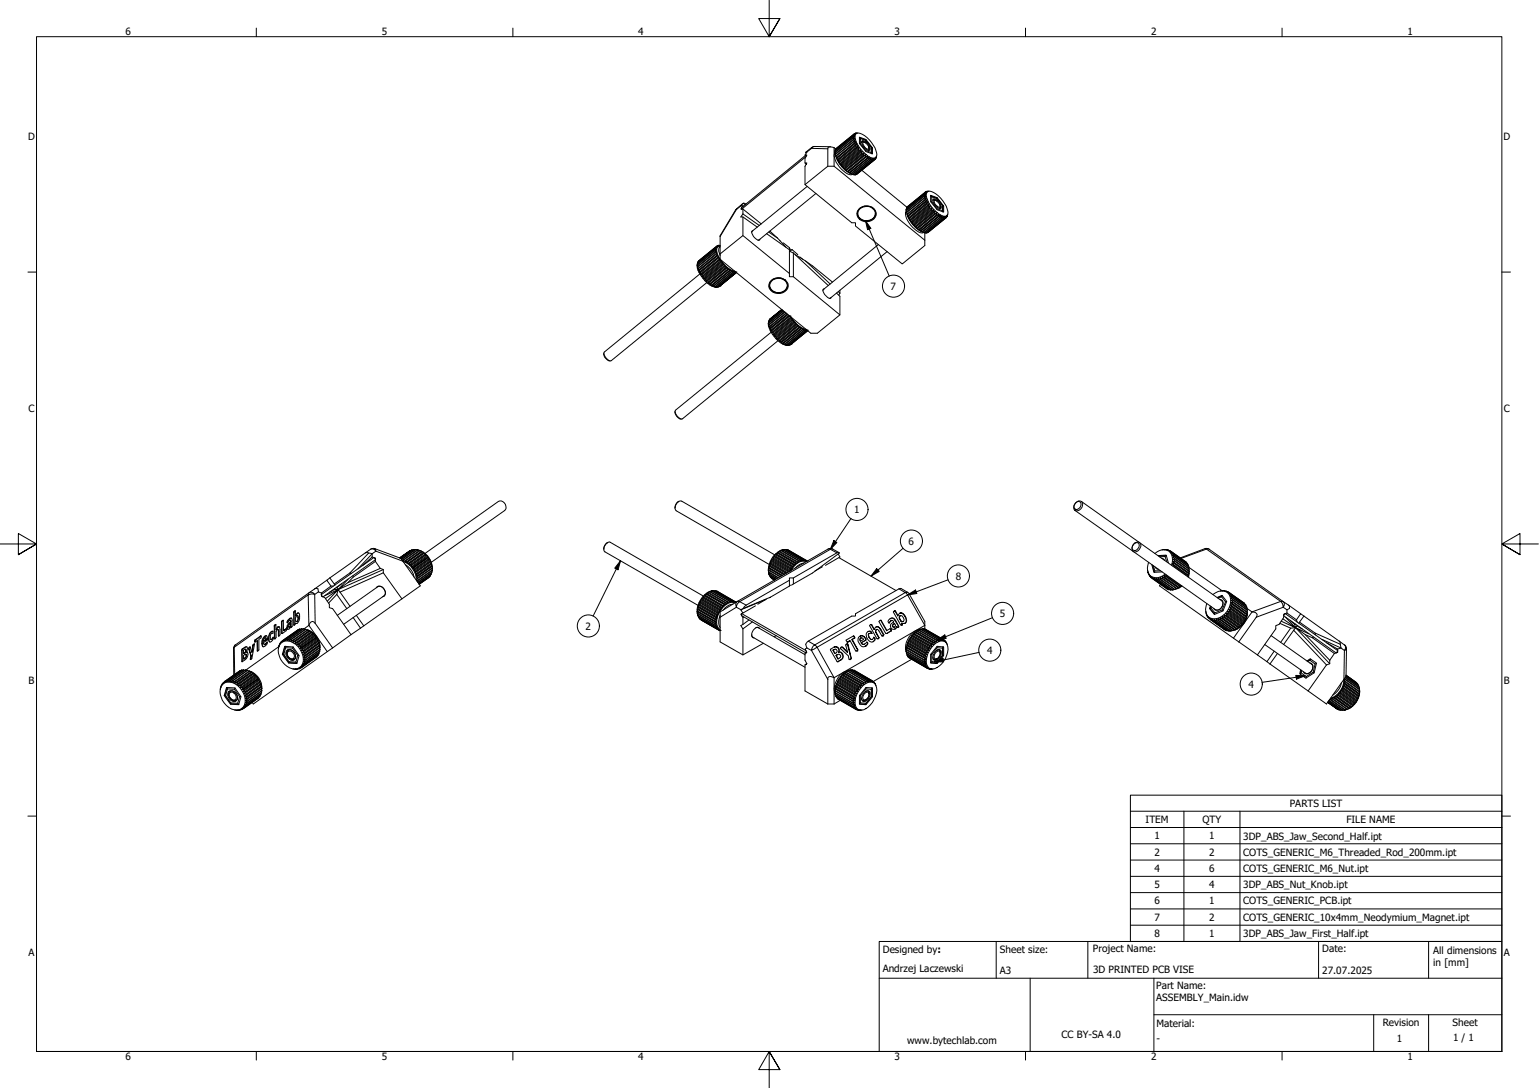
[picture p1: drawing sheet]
<svg xmlns="http://www.w3.org/2000/svg" width="420mm" height="297mm" viewBox="0 0 420 297" stroke-linecap="round" stroke-linejoin="round" font-family="sans-serif">
<defs><g id="words">
<g font-size="2.7">
<text x="34.2" y="9.6">6</text>
<text x="104.3" y="9.6">5</text>
<text x="174.2" y="9.6">4</text>
<text x="244.2" y="9.6">3</text>
<text x="314.3" y="9.6">2</text>
<text x="384.2" y="9.6">1</text>
<text x="7.7" y="38.1">D</text>
<text x="410.5" y="38.1">D</text>
<text x="243.1" y="79.1">7</text>
<text x="7.7" y="112.4">C</text>
<text x="410.6" y="112.4">C</text>
<text x="233.2" y="140.1">1</text>
<text x="248" y="148.8">6</text>
<text x="260.9" y="158.3">8</text>
<text x="159.8" y="171.9">2</text>
<text x="273" y="168.5">5</text>
<text x="269.5" y="178.5">4</text>
<text x="7.8" y="186.7">B</text>
<text x="340.9" y="187.8">4</text>
<text x="410.6" y="186.7">B</text>
<text x="352.1" y="220.3">PARTS LIST</text>
<text x="312.7" y="224.7">ITEM</text>
<text x="328.3" y="224.8">QTY</text>
<text x="367.6" y="224.7">FILE NAME</text>
<text x="315.2" y="229.2">1</text>
<text x="315.2" y="233.6">2</text>
<text x="330.1" y="229.2">1</text>
<text x="330.1" y="233.6">2</text>
<text x="339.4" y="229.2">3DP_ABS_Jaw_Second_Half.ipt</text>
<text x="339.4" y="233.7">COTS_GENERIC_M6_Threaded_Rod_200mm.ipt</text>
<text x="315.2" y="238">4</text>
<text x="330.1" y="238">6</text>
<text x="339.4" y="238">COTS_GENERIC_M6_Nut.ipt</text>
<text x="315.2" y="242.5">5</text>
<text x="330.1" y="242.5">4</text>
<text x="339.4" y="242.6">3DP_ABS_Nut_Knob.ipt</text>
<text x="315.2" y="246.9">6</text>
<text x="315.2" y="251.4">7</text>
<text x="330.1" y="246.9">1</text>
<text x="330.1" y="251.4">2</text>
<text x="339.4" y="246.9">COTS_GENERIC_PCB.ipt</text>
<text x="339.4" y="251.4">COTS_GENERIC_10x4mm_Neodymium_Magnet.ipt</text>
<text x="315.2" y="255.8">8</text>
<text x="330.1" y="255.8">1</text>
<text x="339.4" y="255.9">3DP_ABS_Jaw_First_Half.ipt</text>
<text x="7.7" y="260.9">A</text>
<text x="241" y="260.1">Designed by:</text>
<text x="273" y="260.1">Sheet size:</text>
<text x="298.4" y="260">Project Name:</text>
<text x="361" y="260">Date:</text>
<text x="391.3" y="260.5">All dimensions</text>
<text x="391.3" y="263.8">in [mm]</text>
<text x="410.6" y="260.9">A</text>
<text x="241" y="265.5">Andrzej Laczewski</text>
<text x="273" y="266">A3</text>
<text x="298.4" y="265.7">3D PRINTED PCB VISE</text>
<text x="361" y="266">27.07.2025</text>
<text x="315.7" y="270.1">Part Name:</text>
<text x="315.7" y="273.4">ASSEMBLY_Main.idw</text>
<text x="315.7" y="280.3">Material:</text>
<text x="377.5" y="280">Revision</text>
<text x="396.6" y="280.1">Sheet</text>
<text x="247.6" y="285.1">www.bytechlab.com</text>
<text x="289.8" y="283.5">CC BY-SA 4.0</text>
<text x="315.7" y="284.6">-</text>
<text x="381.4" y="284.6">1</text>
<text x="396.7" y="284.3">1 / 1</text>
<text x="34.2" y="289.4">6</text>
<text x="104.3" y="289.4">5</text>
<text x="174.2" y="289.4">4</text>
<text x="244.2" y="289.4">3</text>
<text x="314.3" y="289.4">2</text>
<text x="384.2" y="289.4">1</text>
</g>
</g></defs>
<!-- layer: Visible (ISO) -->
<g fill="none" stroke="#000" stroke-width=".27">
<path d="M232.9 37.3h.5l-.5 .3 .5 .2-.5 .3 .6 .1-.4 .5h.6l-.4 .4 .1 .2 .5-.1-.3 .5 .1 .2 .6-.1-.3 .6 .6-.1-.3 .5 .1 .2 .6-.1-.2 .5h.6l-.2 .5 .1 .1 .6-.2-.2 .5 .1 .2 .5-.3v.7l.5-.3-.1 .6 .6-.4-.1 .6 .5-.3v.5l.4-.4v.5l.3-.5v.5l.4-.5v.4l.2-.5v.3l.3-.8M232.9 37.7l-5 4.1 .2 .2M232.9 37.3l-5 4 .1 .2M232.9 37.6l-5 4.2M232.9 37.2l-5 4.1M232.9 38.1l-4.9 4v.1M232.9 36.9l-4.9 4.1M233 38.2l-5 4 .2 .3M233 36.9l-5 4.1M233 38.6l-4.8 4.1M233 36.7l-4.8 4-.5-.4M233.1 38.7l-4.9 4 .2 .3"/>
<path d="M233.3 36.5l-5.1 4.1v.2M233.3 39.1l-5 4.1M233.4 39.3l-5 4 .3 .2M233.6 39.7l-5 4M233.6 36.4h-.1M233.6 36.6a1.38 1.38 0 0 1 1.9 .1 8.2 8.2 0 0 1 3.9 5.6 .92 .92 0 0 1-1.2 .9 7.5 7.5 0 0 1-4.7-6.3zM233.7 39.9l-5 4 .3 .2M233.7 38.7l-5.4 4.5M233.9 39.2l-5.3 4.5M234.2 36.3l-1.1 .3 .4 .1-.5 .2 .4 .1-.5 .3M234.3 39.8l-5.3 4.3v.2M234.6 37.6l.3 .2"/>
<path d="M234.7 37.6l1.7 .7M234.7 39.2h.2M235.2 38.9l.3-.3 .8 .4M235.3 38.7l.6 .1M235.4 38.4a2.57 2.57 0 0 1 2.1 2.6 2.21 2.21 0 0 1-2.2-1.8l-.1-.4zM235.6 38.8a1.75 1.75 0 0 1 1.6 1.8 1.64 1.64 0 0 1-1.6-1.8zM236.2 38.2l.2-.1 1.8 2.3-.2 .1M236.3 38.3l1.7 2M236.4 38.1l-1.8-.6v1.7l1.8 2.2 1.8 .6v-1.6M237.1 39.9l.3 .7-.2 .4-.2 .1M200.9 57.3l-4.3 7.1v6.4l24.8 20.2h1.7l6.2-5-12.7-10.4M201.2 57l-.3 .3"/>
<path d="M202.4 56.7l17.7-14.4v.4l-17.7 14.4zM202.8 55.6l-1.6 1.3M202.8 58.4l-.6 .8h.6l4 2.8M202.8 56.2l-.6 .9h.6M202.8 57.1v1.3M202.8 59.2v5.1M202.8 58.4l4.5 3.2M202.8 57.1l5 4M202.9 55.5l-.7 .7 .7 .1M202.9 55.5l.7 .2M202.9 55.5l.6 .4M219.9 42.5l-.1-.2h.5l-.5 .9v1.3"/>
<path d="M220.1 41.8l-.1-.2 .3-.1-.5 .8M220.2 44.8l-.4-.3h.5l-.5 .9v5M220.3 50.9l-15 12.3-.1 .2M222.8 52.8l-15.9 12.8M226 45.4l-6.2 5 12.7 10.4h1.1v.9l12.7 10.4 6.2-5.1v-3.5M226 45.4h1.7M226.8 40.1l-4.6-.1-2.2 1.6M227.7 40.3l-1.2-.2-.5 .3v5M227.7 40.3v5.1M227.7 45.4l24.8 20.2M227.9 41.3h.1M228 41.8a3.1 3.1 0 0 0 .7 3.1l1 1.3 1.2 1a2.2 2.2 0 0 0 1.9 .5l4.9-4.1"/>
<path d="M228 41v.1M228.3 43.2l.1 .1M228.6 43.7l.1 .2M229 44.3l.1 .1M229.4 44.9l.1 .1M229.8 45.4l.1 .2M230.3 45.9l.1 .2M230.8 46.4l.1 .1M231.3 46.8l.1 .1M231.8 47.2h.1M233.9 40.2l-4.9 4.1M234 40.4l-4.9 4 .3 .2"/>
<path d="M234.1 58.3a2.56 2.56 0 0 0 2.5 2 2.56 2.56 0 0 0 2.5-2M234.3 40.8l-4.9 4.1M234.4 41l-4.9 4 .2 .1M234.5 57.1a2.69 2.69 0 0 1 4.6 1 2.54 2.54 0 0 1-2.5 2.2 2.54 2.54 0 0 1-2.5-2.1zM234.6 40.3l-5.2 4.3v.3M234.8 41.4l-5 4M234.8 56.8a2.7 2.7 0 0 1 4.4 1.9 2.83 2.83 0 0 1-2.6 1.8 2.83 2.83 0 0 1-2.6-1.6 1.94 1.94 0 0 1 .8-2.1zM234.9 41.5l-5 4.1h.3M235 40.9l-5.3 4.2 .1 .3M235.2 41.9l-4.9 4M235.3 46.5l12.3 10.1M235.3 42l-4.9 4.1h.2"/>
<path d="M235.4 41.4l-5.2 4.2 .1 .3M235.7 42.3l-4.9 4.1M235.8 42.5l-4.9 4h.2M235.9 41.8l-5.3 4.3 .2 .3M236.2 42.8l-4.9 4M236.3 42.9l-4.9 4h.2M236.3 42.2l-5.2 4.3 .2 .3M236.4 41.1l-.1 .2M236.7 43.2l-4.9 4M236.8 42.6l-5.2 4.3 .2 .3M236.9 43.2l-5 4h.1M237.2 43.4l-5 4"/>
<path d="M237.2 40.4v.6M237.3 42.8l-5.3 4.4 .2 .2M237.3 43.5l-4.9 4-.2-.1M237.6 43.6l-4.9 4-.2-.2M237.9 40.2l.1 1.8-.1-.4M238.1 43.7l-5 4-.2-.2M238.1 43.7l-5 4M238.4 43.7l-5 4M238.5 43.7l-5 4M238.7 43.6l-5 4M238.8 43.6l-5.1 4.1M239 43.5l-5 4"/>
<path d="M239.1 43.2v.1M247.4 57.7a3.1 3.1 0 0 0 .8 3.1l1 1.3 1.1 .9a1.76 1.76 0 0 0 1.8 .5M247.5 56.9v.1M247.6 56.6v.1M247.8 59v.2M248.1 59.6l.1 .1M252.3 53.2h.5l-.5 .3 .6 .1-.6 .4 .6 .1-.4 .5h.6l-.4 .4 .1 .2 .6-.1-.4 .4 .1 .2h.6l-.3 .4 .1 .2 .5-.1-.3 .5 .2 .2 .5-.1-.2 .5 .1 .1 .6-.1-.3 .5 .2 .1 .5-.2-.2 .5 .2 .2 .5-.3v.7l.5-.3-.1 .5 .5-.3-.1 .6 .6-.3-.2 .5 .6-.4v.5l.3-.5v.5l.3-.5 .1 .4 .5-1M252.3 53.6l-4.9 4 .1 .3M252.3 53.2l-5 4 .2 .2M252.3 53.1l-5 4.1M252.3 53.5l-5 4 .1 .1M252.3 54l-4.8 4.1"/>
<path d="M252.3 52.8l-4.8 4.1M252.4 54.1l-4.9 4 .2 .3M252.4 52.8l-4.9 4.1M252.5 54.6l-4.9 4.1 .2 .2M252.5 54.5l-4.9 4v.2M252.5 52.6l-4.9 4M252.5 52.5l-4.9 4.1M252.7 55l-4.9 4M252.7 52.4l-.1 .1M252.8 55.2l-5 4 .3 .2M253 55.5l-4.9 4.1M253 52.2v.1"/>
<path d="M253.1 52.5a1.28 1.28 0 0 1 1.8 .1 8.2 8.2 0 0 1 3.9 5.6 1.01 1.01 0 0 1-.6 .9 1.01 1.01 0 0 1-1.1-.2 7.6 7.6 0 0 1-4.2-6.1zM253.1 55.7l-4.9 4 .2 .2M253.1 54.6l-5.3 4.4M253.4 55.1l-5.3 4.3v.2M253.4 56.1l-5 4.1M253.5 56.3l-5 4 .3 .2M253.6 52.2l-1.1 .3 .4 .1-.6 .2 .6 .1-.6 .3M253.7 55.7l-5.3 4.2v.3M253.7 56.7l-4.9 4.1M253.9 56.9l-5 4 .3 .1M254 56.2l-5.2 4.3v.3M254.1 53.5l.3 .2"/>
<path d="M254.1 53.5l1.7 .7M254.1 55.1h.3M254.2 57.3l-5 4M254.3 57.4l-4.9 4.1h.2M254.4 56.8l-5.2 4.2v.3M254.6 57.8l-4.9 4M254.7 54.8l.3-.3 .8 .4M254.7 54.5l.2-.2a2.6 2.6 0 0 1 2 2.6 2.23 2.23 0 0 1-2.1-1.7zM254.8 54.6l.5 .1M254.8 57.9l-4.9 4.1h.2M254.9 57.3l-5.3 4.2 .1 .3M255.1 54.7a1.76 1.76 0 0 1 1.5 1.9 1.76 1.76 0 0 1-1.5-1.9z"/>
<path d="M255.1 58.2l-4.9 4.1M255.3 58.4l-4.8 4M255.3 57.7l-5.2 4.3 .1 .3M255.7 58.7l-5 4M255.7 54.1l.1-.1 1.8 2.2-.2 .2M255.8 58.8l-4.8 4M255.8 58.1l-5.3 4.3 .2 .3M255.8 54l-1.7-.7v1.7l1.7 2.3 1.8 .6v-1.7M255.8 57v.2M255.8 54.2l1.6 2M256.2 59l-5 4M256.3 59.1l-5 4 .2-.1"/>
<path d="M256.3 58.5l-5.3 4.3 .2 .2M256.5 55.8l.3 1-.3 .1M256.6 59.3l-4.9 4M256.7 56.3l-.1 .6M256.7 58.7l-5.2 4.3 .2 .3M256.7 59.4l-5 3.9M257 59.5l-4.8 4-.2-.2M257.2 59.5l-5 4M257.3 56.1l.1 1.7-.1-.3M257.5 59.5l-5 4.1-.1-.2M257.6 59.6l-5.1 4M257.9 59.6l-5.1 3.9"/>
<path d="M257.9 59.5l-5 4.1M258.1 59.5l-4.9 4M258.3 59.5l-5.1 4M258.4 59.4l-5 4M258.6 59.1l-.1 .1M190.5 71.7a3.7 3.7 0 0 0 .9 3.6l1.1 1.5a3.9 3.9 0 0 0 3.5 1.5l4.9-4M190.7 71.3l4.9-4 .1 .2h-.2l-4.9 4-.3 1 .1-.3v.7l.1-.2 .1 1.1 .3-.1v.7l.2-.1 .1 .6h.3l.1 .6 .3-.1 .1 .2v.4h.3l.1 .5 .6 .1-.2 .3 .6 .2-.1 .3h.5v.3l.6 .1-.2 .2 1.1 .3h-.2h1l4.9-4M191.1 74.8l-26.1 21.3a2.17 2.17 0 0 0 1.3 2.4h.6l26.1-21.4M195.4 67.9l.2 .3h-.2M195.4 68.3l.1 .3M195.4 67.8v.1M195.4 68.2v.1"/>
<path d="M195.4 67.8l-5 4M195.4 68.2l-5 4M195.4 67.9l-5 4M195.4 68.3l-5 4.1M195.5 67.5l.1 .3h-.2M195.5 67.5l-5 4.1M195.5 68.6l-5 4.1M195.5 68.6v.2M195.5 68.8l.1 .3M195.5 68.8l-4.9 4M195.5 67.5h.1M195.6 67.3l.3 .1-.1-.3-5.2 4.3"/>
<path d="M195.6 69.1l-4.9 4.1M195.6 69.1v.2M195.6 69.3l.2 .4M195.6 69.3l-4.9 4M195.8 67.1l.4 .1-.1-.2-.1 .1M195.8 69.7l-4.9 4M195.8 69.7l.1 .1M195.9 69.8l.2 .5M195.9 69.6l-5.3 4.2M195.9 69.8l-5 4.1M196.1 67l.4 .2-.2-.2M196.1 70.3l-5 4"/>
<path d="M196.1 70.3l.1 .1M196.2 70.1l-5.3 4.3M196.2 70.4l.3 .5M196.2 70.4l-4.9 4.1M196.5 67h.1M196.5 70.9l-5 4M196.5 70.7l-5.3 4.2M196.5 70.9v.1M196.5 78.1h.1M196.5 78.1l4.5-3.7-4.8 3.9M196.5 71l.3 .4M196.5 71l-4.9 4"/>
<path d="M196.6 69.3l6.2-5 12.7 10.4M196.6 67.4l-.1 .1M196.8 71.2l-5.2 4.3M196.8 71.4l-4.9 4M196.8 71.4l.2 .2M197 71.6l.3 .3M197 71.6l-5 4M197.2 71.7l-5.2 4.3M197.3 71.9l-5 4.1M197.3 71.9l.1 .2M197.4 72.1l.3 .4M197.4 72.1l-4.9 4"/>
<path d="M197.6 72.2l-5.2 4.3M197.7 72.5l-4.9 4M197.7 72.5l.2 .1M197.9 72.6l.3 .3M197.9 72.6l-4.9 4M198.1 72.7l-5.3 4.2M198.2 72.9l-4.9 4.1M198.2 72.9l.2 .2M198.4 73.1l.4 .3M198.4 73.1l-5 4M198.6 73.1l-5.3 4.3M198.8 73.4l-5 4"/>
<path d="M198.8 73.4l.1 .1M198.9 73.5l.4 .2M198.9 73.5l-5 4M199 73.5l-5.2 4.2M199.3 73.7l-5 4.1M199.3 73.7l.1 .1M199.4 73.8l.1-.1 .2 .3M199.4 73.8l-5 4M199.5 73.7l-5.3 4.3M199.7 74l-4.9 4M199.7 74l.1 .1M199.8 74.1l.1-.2 .3 .3"/>
<path d="M199.8 74.1l-4.9 4M200.2 74.2l-5 4M200.2 74.2h.1M200.3 74.2v-.2l.3 .3M200.3 74.2l-5 4.1M200.6 74.3l-5 4M200.6 74.3h.1M200.7 74.3v-.2l.2 .2M200.7 74.3l-4.9 4M200.9 74.3h.1M201 74.4l-4.7 3.9M205.5 63h-.1a2.19 2.19 0 0 0 2 2.5l.1-.2"/>
<path d="M209.3 63.8l6.2 4.4M209.9 63.4l2.4 1.6M210.1 77.9a2.53 2.53 0 0 0 2.4 2 2.53 2.53 0 0 0 2.5-2M210.2 63.1l2.1 1.9M210.6 76.6a2.75 2.75 0 0 1 4.6 1.5 2.78 2.78 0 0 1-2.6 2.1 2.78 2.78 0 0 1-2.7-2l.2-1.1zM210.6 76.6a2.72 2.72 0 0 1 4.3 .9 2.43 2.43 0 0 1-1.2 2.3 2.43 2.43 0 0 1-2.7-.2 1.87 1.87 0 0 1-.4-3zM212.3 65l2.3 2.5M212.9 65.6l.1 .2M213.8 66.3l1.7 1.3v.6M215.5 68.2v7.4h1.1v-6.5M215.5 67.9h.1M215.5 67.9l.3 .2"/>
<path d="M216.1 68.1l.2 .1M216.3 68.2l-.8 .4 1.1 .5M216.3 68.2l1.5 1.3M216.6 69.1l9.5 8.9M217.1 69.5l4.8 3.1 5.4 4.4M218.4 70.2l.7 .6M219.9 71.2l6.7 6.3M225 78.9h-.2a2.19 2.19 0 0 0 2 2.5l.1-.2M228.3 80l1 .9v5.1M228.9 79.6l.4 .5M229.3 79.2v.9M239.8 66.8l-15.1 12.5"/>
<path d="M242.2 68.7l-15.8 12.8M248.4 60.2l.1 .1M248.8 60.8l.1 .1M249.2 61.3l.2 .2M249.7 61.8l.2 .2M250.2 62.3l.2 .1M250.7 62.7l.2 .1M251.2 63l.1 .1M164.8 96.4a2.08 2.08 0 0 0 1.8 2.1M209.9 88.1v1.1h.3l-.1 .5 .2-.1v.7l.3-.1v.6l.3-.1 .1 .7 .3-.1 .2 .2-.1 .4h.4v.5l.6 .1-.1 .3 .6 .2-.1 .3h.4l.2 .1-.2 .2 .7 .1-.2 .2 1.1 .3h-.3h1l4.9-4M209.9 87.6a3.7 3.7 0 0 0 .9 3.6 5.2 5.2 0 0 0 4.7 3l4.9-4M210 87.5l3.5-2.9-3.5 2.8-.3 1 .2-.3"/>
<path d="M210.1 87.2l3.3-2.7-3.3 2.8M210.5 90.7l-26.1 21.3a2.09 2.09 0 0 0 1.9 2.3l26.1-21.3M213.6 84.7l-3.7 3M213.7 84.7l-3.8 3.1M213.9 84.9l-4 3.2M213.9 84.9l-4 3.4M214.2 85.1l-4.2 3.5M214.3 85.2l-4.3 3.5M214.6 85.5l-4.5 3.6M214.7 85.5l-4.5 3.7M214.9 85.8l-4.8 3.9M215 85.8l-4.7 3.8"/>
<path d="M215.1 85.9l-4.7 3.9M215.4 86.1l-5.1 4.2M215.5 86.2l-4.9 4M215.6 86.3l.3 .4M215.6 86.3h.1M215.6 86.3l-4.9 4M215.8 94.1l-.2 .1M215.9 86.7l-5 4M215.9 86.5l-5.3 4.3M215.9 86.7l.1 .2M216 94h.1M216 86.9l.3 .4"/>
<path d="M216 86.9l-4.9 4M216.2 87l-5.2 4.4M216.3 87.3l-5 4M216.3 87.3l.1 .1M216.4 87.4l.3 .5M216.4 87.4l-4.9 4.1M216.7 87.6l-5.3 4.3M216.7 87.9l-4.9 4M216.7 87.9l.2 .1M216.9 88l.2 .1 .1 .3M216.9 88l-5 4.1M217.1 88.1l-5.3 4.3"/>
<path d="M217.2 88.4l-4.9 4M217.2 88.4l.2 .1M217.4 88.5l.3 .3M217.4 88.5l-5 4M217.6 88.6l-5.3 4.2M217.7 88.8l-5 4.1M217.7 88.8l.1 .1M217.8 88.9l.4 .4M217.8 88.9l-4.9 4.1M218 88.9l-5.2 4.4M218.2 89.3l-5 4M218.2 89.3l.1 .1"/>
<path d="M218.3 89.4l.2-.1 .2 .3M218.3 89.4l-4.9 4M218.5 89.3l-5.3 4.3M218.7 89.6l-5 4M218.7 89.6l.1 .1M218.8 89.7l.1-.1 .2 .3M218.8 89.7l-4.9 4M218.9 89.6l-5.2 4.3M219.1 89.9l-4.9 4M219.1 89.9l.2 .1M219.3 90l.1-.2 .2 .3M219.3 90l-4.9 4"/>
<path d="M219.6 90.1l-4.9 4M219.6 90.1h.1M219.7 90.1l.1-.1 .2 .2M219.7 90.1l-4.9 4.1M220 90.2l-4.9 4M220 90.2h.2M220.2 90.2v-.2l.2 .2M220.2 90.2l-5 4M220.4 90.2h.1M220.5 90.3l-4.7 3.9M220.5 90.3l-4.5 3.7M229.3 80.1l-.3 .5"/>
<path d="M184.3 112.3a2.08 2.08 0 0 0 1.7 2.1M185.4 136.9l-.9 .8-.2 1M293.6 137.3a1.07 1.07 0 0 1 1.6-.4 1.07 1.07 0 0 1 .2 1.6 1.34 1.34 0 0 1-2.2 .6 1.78 1.78 0 0 1 .4-1.8zM293.8 137.2a.8 .8 0 0 1 1.3 .1 1.34 1.34 0 0 1-1.6 1.7 1.12 1.12 0 0 1 .3-1.8zM295.2 136.9l38.3 27.1a1.54 1.54 0 0 1 0 1.9 1.54 1.54 0 0 1-1.7 .5l-38.3-27M89.2 158.4l-3.3 2.4M90 157.8l1.4 2M90 157.8l-.8 .6 1.2 1.6M93.3 159.4l-1.4 1.1M95.5 156.4l-4.3 3M96.4 157.1v.5l-1.4 1.5-2.7 1.9 2.8-2.9M99.8 150.9l1.6-1.1 .6-.1 7.5 2.7 5.2 7.5-15.4 11"/>
<path d="M99.8 150.9l.8 .1M99.8 150.9l-9.8 6.9M100.6 151l-5.1 5.4 .4 .2M100.6 151l1 .2M101.6 151.2v.9M101.6 152.1l.9 .3v.9M101.6 151.2l-3.9 4.1M101.6 152.1l-2.5 2.3M102.5 153.3l1.3 1.9M102.5 152.4h-.1M102.5 153.3l-6.1 4.3M103.8 155.2l.8 .3v.9"/>
<path d="M103.8 155.2l-8.8 3.9M104.6 156.4l5.1 7.1M104.6 156.4l-11.8 5.3M104.6 155.5l-15.9 7.1M109.4 152.4l3.4-2.4 1.2 .1 1.1 .4v.1l1 .6v.2a4.7 4.7 0 0 1 1.9 3.2l-.1 1.8-3.8 2.7M109.9 153l4-2.9a5.2 5.2 0 0 1 4.1 5.7l-4.1 2.9M109.9 153h.1M110.5 153.1l.2 .1M111.1 153.5h.1M111.6 153.8l.2 .1M112 150.3l-2.9 2 3-2M112.1 154.3l.2 .1"/>
<path d="M112.5 150.1l-3.3 2.3M112.6 154.8l.1 .1M112.7 150.1l-.4 .1-3.1 2.1M112.7 155.2l.3 .2M113 150l-3.5 2.5M113 155.4l.2 .1M113.2 155.5l-.1 .3 .2 .1M113.3 150l-3.7 2.7M113.3 155.9l.2 .2M113.5 156.1l-.2 .3 .4 .2M113.5 150l-3.8 2.8M113.7 156.6v.2"/>
<path d="M113.7 156.8l-.1 .2 .3 .2M113.9 157.4l-.2 .2 .2 .2M113.9 158.7h.1M113.9 157.2v.2M113.9 158l-.2 .2 .2 .3M113.9 157.8v.2M113.9 158.5v.2M114.1 150.2l-4.1 2.8 .3 .3 4.2-3M114.7 150.4l-4 2.8 .1 .3M115.1 150.6l-4 2.9M115.1 150.5l-4.3 3h.3M115.3 150.7l-4.1 2.8 .2 .3"/>
<path d="M115.6 150.8l-4.2 3h.2M115.6 151l-4 2.8M115.8 151.1l-4 2.8v.3M116 151.1l20.1-14.2a1.57 1.57 0 0 1 1.8 .6 1.57 1.57 0 0 1-.1 1.9l-20.1 14.1M116.1 151.2l-4.3 3 .3 .1M116.1 151.4l-4 2.9M116.3 151.6l-4 2.8v.3M116.6 151.7l-4.3 3 .3 .1M116.6 151.9l-4 2.9M116.8 152.1l-4.1 2.8v.3l4.3-3M117 152.5l-4 2.9M117.2 157.6l-2.8 1.9"/>
<path d="M117.2 152.6l-4 2.9M117.2 157.5l-.2 .2M117.3 152.8l-4.2 3M117.4 153.1l-4.1 2.8M117.5 157.2l-3.1 2.2M117.5 153.3l-4 2.8M117.5 157l-.1 .3-3 2.1M117.7 153.3l-4.4 3.1M117.7 153.7l-4 2.9M117.7 156.8l-3.5 2.4M117.7 153.9l-4 2.9M117.8 156.4l-.1 .5-3.4 2.4"/>
<path d="M117.9 154l-4.3 3M117.9 154.4l-4 2.8M117.9 156.2l-3.9 2.7M117.9 154.5l-4 2.9M118 154.6l-4.3 3M118 155.2l-4.1 2.8M118 155.6l-4.1 2.9M118 155.1l-4.1 2.7M165.9 148.1l-.8 .8-.3 1.1M209.8 155.1l3.6 2.1M209.9 156.1l.3 1.2 1.5 .9M209.9 155.8l3 1.7"/>
<path d="M209.9 156.1l2.6 1.6M209.9 154.5l4.1 2.4M209.9 155.6l3.1 1.8M209.9 156.3l2.5 1.5M210 155l3.6 2.1M210 155.1l3.5 2M210 156.7l2.1 1.2M210 156.8l2 1.2M210.1 153.9l4.5 2.6M210.1 154.5l4 2.3M210.1 157.1l1.7 1M210.2 157.3l.2 .4 1.1 .6-1.2-.8"/>
<path d="M210.2 154.3l4 2.4M210.3 153.3l5 2.8M210.3 153.8l4.5 2.6M210.4 153.7l4.5 2.6M210.5 157.7l.9 .7M210.6 152.7l5.3 3.1v-.4M210.6 153.2l4.9 2.8M210.6 157.8l.9 .6M210.7 153l4.9 2.9 .3-.1M210.9 152.6l5 2.8M211 152.1l5.2 3.1 .1-.3M211.1 152.4l4.9 2.9 .2-.1"/>
<path d="M211.3 152l5 2.9M211.4 151.6l5.3 3.1v-.3M211.5 151.9l4.9 2.8h.3M211.5 151.5l-25.4-14.7a1.71 1.71 0 0 0-1.5 2.6l25.4 14.7M211.8 151.5l4.9 2.9M211.8 151.2l5.3 3 .1-.3M211.9 151.4l5.2 2.8M212.3 150.8l5.3 3 .1-.3M212.3 151.1l4.9 2.8M212.4 150.9l5.2 2.9M212.7 150.7l5 2.8M213.2 150.4l5 2.8-.2 .3-5.1-3"/>
<path d="M213.7 150.2l5 2.8-.2 .3-5.1-3M214.2 150a5.6 5.6 0 0 0-4.4 6.1l.3 1M214.2 150l4.9 2.9-.2 .2-5-3M214.4 150l5 3.1 .2-.2-4.9-2.9M214.9 150.1l5.5 3-.2 .2-.2-.3M215.1 150.1l4.9 2.9-.2 .1-.1-.2-4.9-2.9-1.6 .2 .2 .1-.6 .2h.1l-.6 .3v.3l-.5 .1 .1 .2-.5 .2 .1 .3-.5 .2-.1 .5-.3 .1v.5l-.3 .1v.5l-.2 .1 .1 .4-.3 .2v1.1l-.2 .1 .2 .4M215.5 158.4l-11.8 6.8-.8 .9M215.6 155.9h.1M215.8 159.8l-.3 .1M216 155.3l-.1 .1M216.1 159.8l.5-.4v-1.6h-1.1v2.2l-5.2 3.1M216.4 154.7l-.1 .2"/>
<path d="M216.6 157.8l11.9-6.9 .7 .1-7.4 5.4-5.2 3M216.9 154.2l-.2 .2M217.4 153.8l-.2 .1M217.8 153.4l-.1 .1M218.3 153.1l-.1 .1M218.8 153h-.1M219.1 152.9h.2M219.6 152.9h.1M220.4 153.1h.1M224.5 154.7l-2 1.2M226.1 149.9l-29.5 17.2v8.1l6.2 3.6 5.6-3.2M226.1 149.9l.9-.1 2 1.1"/>
<path d="M228.9 151.2l.4 .9-3.9 2.3M229 152.3l15.6 8.9M309.7 148.4a.8 .8 0 0 1 1.1-.1 .8 .8 0 0 1 .2 1 1.04 1.04 0 0 1-.8 .9 1.04 1.04 0 0 1-1.1-.3 1.55 1.55 0 0 1 .6-1.5zM309.8 148.3a.99 .99 0 0 1 1.4-.1 .99 .99 0 0 1 .1 1.4 1.31 1.31 0 0 1-2.1 .8 1.71 1.71 0 0 1 .6-2.1zM313.3 155.8l.6 1.5v-.2l.4 .6v-.3l.2 .5 .2 .1v-.3l.5 .5v-.4l.3 .4 .2-.4 .5 .4v-.4l.4 .4 .2-.1-.1-.5 .5 .4 .2-.2-.1-.4 .5 .3 .1-.2-.1-.4 .5 .2 .1-.3M313.4 156.4h.1M313.6 153.5a2.95 2.95 0 0 0 1.2 4.1 3.2 3.2 0 0 0 3.3-.8M313.6 156.9l.2 .1M313.9 157.3l.2 .2M314.3 157.7l4.4 3.1M314.5 154.2l.5 2.1 2.2-.2M314.6 154.3l.6 2 .1-.4"/>
<path d="M314.7 158l4 2.8M315 158.1l4.2 2.9M315.3 151.1a2.75 2.75 0 0 1 4.5 .3 4.1 4.1 0 0 1 0 2.9M315.4 154.9l.2 .3 .6 .2M315.5 158.2l4.2 2.9M315.7 158.2l4 2.9M316 158.2l4.2 2.9M316.2 151.7l2.2-.1 .6 2.1M316.2 158.2l4 2.9M316.4 151.8l2-.1-.3 .2M316.6 158.2l4.2 2.8M316.8 158.1l4 2.9"/>
<path d="M316.9 159.5l-.4 .4 20.2 14.3M317.2 152.4l.7 .6M317.2 158l4.2 2.7M317.2 150.1h1.6l.2 .1h-.2l.7 .2-.3 .1 .6 .2-.3 .1 .6 .1-.3 .3 .6 .3-.4 .1 .6 .4-.4 .1 .5 .3v.2l-.5 .1 .5 .5-.5 .1 .4 .4-.1 .1-.5 .1 .4 .4-.2 .2M317.3 157.4l4.3 3M317.4 157.8l4 2.9M317.8 157.7l4 2.8M317.8 157.1l4.3 3M317.9 150h.1M317.9 157.5l4 2.9M318.3 157.3l4 2.8M318.5 157.1l4 2.9"/>
<path d="M318.5 150l.1 .1M319 150.2l.2 .1M319.5 150.4l4.3 3.1M319.8 150.7l4 2.9M320 153.9l4.3 3.1 .2-.3M320.1 150.9l4.1 3M320.2 151.1l4 2.8v.1M320.2 153.3l4.2 3 .3-.2M320.4 154.5l4 2.8-.1 .2M320.4 151.4l4.1 3M320.4 151.5l4.1 2.9-.1 .1M320.4 154.3l4.1 2.8-.2-.1"/>
<path d="M320.5 151.9l4.1 3M320.5 153.8l4 2.9M320.6 152l4 2.9-.1 .2M320.6 153.7l4 2.8-.2-.2M320.7 152.6l4 2.8-.2 .4M320.7 152.4l4 3M320.7 153l4 2.9v.2M320.7 153.2l4 2.9M322.2 152.3l6.8-2.5h.9l21.9 15.4M322.5 159.9v.1M324.5 157.1l-.1 .2M324.6 154.9l9 6.4"/>
<path d="M324.6 156.5l-.1 .2M324.6 155.6v.3M324.7 156.1l-.2 1.5M63.8 177.1v7.2M64.3 176l-.4 .5-.1 .6M66.9 177.2a.68 .68 0 0 1 .2 .8 .68 .68 0 0 1-.6 .4v-.9l.4-.3a.73 .73 0 0 1-.4 1.2M67.1 178.6a.73 .73 0 0 1 .1 .9 .73 .73 0 0 1-.7 .4v-1l.6-.3v.7l-.6 .6M67.2 178h.3M67.2 178a.89 .89 0 0 0 0-1.4l-1.2 .8 .2 3.2M67.4 176.6l-1.3 .9 .1 3.1 .6-.4a1.61 1.61 0 0 0 .6-2.2h-.2M68.3 176.6l-.4 .4 .7 2-.7-1.8a.34 .34 0 0 1 .1-.4 .34 .34 0 0 1 .3-.1l.5 1.4M68.5 178.9l.1 .2-.1 .9v-1"/>
<path d="M68.6 179v.1M69 176.1l.5-.3-.7 4-.4 .3-.1-.2M69 176.1l-.2 2 .4-1.9M69 176.1l.2 .1M69.5 175.8l-.3 .4M70.2 174.9l.2 2.8 .3-.2v-3l.5-.3v-.6l-1.7 1.3v.4l.8-.4 .1 2.8M71.2 173.7l-1.5 1.2v.3M71.9 175.1l.8-.5zM72.1 173.8l.5-.3a.87 .87 0 0 1 .3 1.3l-1 .6v.4l.3 .1 .8-.6a1.15 1.15 0 0 1-1.3 1.2l-.1-.1a2.52 2.52 0 0 1 .5-2.6zM72.5 174.1l.2 .2v.3M72.6 174.5l-.1-.3h-.2l-.4 .9M72.8 173.6a2.1 2.1 0 0 0-.9 3"/>
<path d="M73 175.4l-.5 .5h-.4M73.6 172.9l.5-.5h.4a.38 .38 0 0 1 0 .4 .38 .38 0 0 1-.4 .2l-.3 .7 .1 .8h.3l.3-.5a.51 .51 0 0 1-.1 .9l-.7 .4a1.92 1.92 0 0 1-.1-2.4zM74.4 172.9h.1M74.5 172.3a2.18 2.18 0 0 0-.8 3M74.6 174.1l-.2 .4-.5 .1M75.3 170.5l-.4 .4 .1 3.5 .4-.4v-1.5l.4-.7 .2 .5v1.3h.3l.2-.3-.2-2.1h-.5l-.4 .7M75.3 170.5l-.3 .4 .1 3.5M75.3 170.5l.1 1.4M75.9 171.8l.2 .5v1.4M76 177l.6-1.6v.2l.2-.5h.2v.2l.3-.6 .1 .4 .3-.5 .2 .3 .3-.4 .2 .4 .3-.4h.2v.5l.4-.4h.2l-.1 .5 .7-.2-.2 .5 .6-.3 .1 .1-.1 .5 .5-.3v.7l.5-.2 .2 .1-.2 .5 .5-.1 .2 .2-.3 .4h.5l.1 .2-.3 .4h.6l.1 .2-.4 .4h.6v.2l-.4 .4 .5 .1-.3 .5 .4 .1 .1 .2-.5 .3 .5 .1-.5 .5 .3 .2-.5 .3 .4 .1-.6 .3 .4 .2-.1 .1-.6 .1 .3 .2-.6 .1 .3 .2-.7 .1 .2 .1h-1.8M76.1 176.6l-9 6.3M76.1 176.3h.1"/>
<path d="M76.3 171.1l-.9 .8M76.5 175.8h-.2M76.7 175.6a3.1 3.1 0 0 1 4.1 .3 4.7 4.7 0 0 1 1.5 5.9 2.72 2.72 0 0 1-3.9 .1 5 5 0 0 1-2.1-5.8zM76.8 175.2l-.2 .2M77.1 178.7l1.7 2.3 .1-.1M77.3 178.5l.2 .2M77.3 178.6l1.6 2.2M77.3 169.4l-.3 .3v3.3M77.4 172.1l-.2-2.8-.4 .4 .1 3.3h.2M78 176.8l-.1-.3-.6 2M78.2 171.8l-.8 .3 .8-.4v.4l-1.1 .9M78.4 177.5a1.77 1.77 0 0 1 1.9 .6 1.77 1.77 0 0 1 .2 1.9 1.6 1.6 0 0 1-2.5-1.3v-.5z"/>
<path d="M78.5 178.1a1.07 1.07 0 0 1 1.1-.3 1.07 1.07 0 0 1 .7 .9 .8 .8 0 0 1-.2 1.1 .8 .8 0 0 1-1.1-.2 1.45 1.45 0 0 1-.5-1.5zM78.6 177.5a1.57 1.57 0 0 1 1.8 .6 1.57 1.57 0 0 1-.1 1.9 1.62 1.62 0 0 1-1.7-.6 1.62 1.62 0 0 1 0-1.9zM78.7 177.5a1.57 1.57 0 0 0 0 1.8 1.57 1.57 0 0 0 1.7 .6M79.2 169.3l.2 .5-.2-.5-.7 .7a.99 .99 0 0 1 1.1-1.2l.2 .3v2l-.3 .1-.1-.1 .2 .1M79.3 170.2a.65 .65 0 0 0-.4 1l.4-.5M79.3 170.2l.1 .5zM79.3 169.8l-.3 .3a1.26 1.26 0 0 0-.5 1.7l.6-.2 .3-.5M79.4 170.7l-.3 .5h-.2M79.4 169.8l-.3 .3a1.31 1.31 0 0 0-.5 1.7M79.6 168.8a1.16 1.16 0 0 0-1.1 1.2M80 176.6l-.1 .4M80 176.6l-2.3-.1-.6 2.2 .2-.2"/>
<path d="M80 176.6l1.7 2.4-.7 2.2-2.2-.2M80.6 168.1a.63 .63 0 0 1 .4-.6 .63 .63 0 0 1 .7 .1 2.02 2.02 0 0 1-.9 2.6l-.2-.1M80.6 166.8l-.4 .2v3.6l.4-.1v-.4l.2 .1M80.6 166.8l-.3 .4v3.5M80.6 166.8v1.3M80.9 168.2l.3-.1a1.09 1.09 0 0 1-.4 1.6l-.2-.2v-.8zM81.2 168.1a.92 .92 0 0 1-.4 1.6M81.3 178.9h.3M81.4 171.9l-4.4 3.2M81.4 171.9h.1M81.4 171.9l-4.1 2.8M81.5 167.4l-.9 .7"/>
<path d="M81.9 171.8l-4.2 2.8M81.9 171.8h.1M81.9 171.8l-4 2.8M82.4 177l4.1-2.9-.3-.1-4.3 3M82.4 171.6l.1 .2M82.4 171.6l-4.2 2.9M82.4 171.6l-4 2.9M83.1 171.9l-.3-.3-4.1 2.9M83.5 171.8l.2 .3M83.5 171.8l-4.2 2.8M83.5 171.8l-4 2.8M83.6 171.9l.3 .1"/>
<path d="M84.1 172l.2 .3 .2-.1M84.1 172l-4.2 2.8M84.1 172l-4 2.9M84.1 172a4.9 4.9 0 0 1 3.3 4.8l-4 2.9M84.3 172.3l-4.4 3.1M84.3 170.7l5 7.2 1.5-1M84.3 170.7a.92 .92 0 0 1 .7-.9 .92 .92 0 0 1 1 .4l4.8 6.7M84.3 170.7l-5.4 3.8M84.5 172.2l-4 2.9M84.5 172.2l.1 .1M84.6 172.3l.2 .3h.2M84.6 172.3l-4 2.9"/>
<path d="M84.8 172.6l-4.3 3.1M85 172.6l-4 2.8M85 172.6l.2 .1M85.2 172.7l.1 .3h.3M85.2 172.7l-4 2.9M85.3 173l-4.3 3.1M85.6 173l-4.1 2.9M85.6 173l.1 .2M85.7 173.2v.3h.3M85.7 173.5l-4.2 3M85.7 173.2l-4 2.8M85.9 160.8h.9l.1 .8 .9 .3"/>
<path d="M85.9 160.8l-21.6 15.3M86 173.5l-4 2.9M86 173.5l.2 .2M86.2 173.7v.3M86.2 173.7l-4 2.9M86.5 174.1l.1 .2M86.6 174.3v.3l-4.4 3M86.6 174.6l.2 .1-4 2.9M86.6 179.1l-4.1 3M86.6 179.2l-4.4 3.2M86.6 174.3l-4.1 2.9M86.8 175.2l.3 .2-4 2.8"/>
<path d="M86.8 174.7l.1 .2M86.9 174.9l-.1 .3-4.3 3M86.9 178.7v.2l-4 2.8M86.9 174.9l-4 2.9M86.9 178.9l-4.1 2.9M87 175.8l.2 .2-4 2.9M87.1 178.2v.2l-4 2.8M87.1 175.4v.2M87.1 175.6l-4.4 3.2M87.1 176.4l.3 .2-4.1 2.9M87.1 175.6l-4 2.8M87.1 178.4l-4 2.9"/>
<path d="M87.2 177l.2 .3-4 2.8M87.2 177.6l.1 .2-4.1 2.9M87.2 176l.1 .2M87.3 176.2l-4.4 3.2M87.3 176.2l-4.1 2.9M87.3 177.8l-4.1 3M87.3 176.9v.3M87.4 177.3v.2l-4.1 2.8M87.7 162.4l14.4-10.2 .5 .6-14.5 10.2zM87.8 161.9v.9l.8 .3 1.3 1.9v.9l.9 .3 5 7.1M88.8 163.4l3.5-2.4-3 3.1M89.3 177.9l-20.1 14.3-.4-.4"/>
<path d="M90.4 160h.6M90.4 160l-2.6 1.9M91.4 160.9l-1.4 .8M91.9 160.3l.4 .7-.9-.1v-.3M91.9 162.3l2.8 3.9M91.9 162.3l-2.2 2.3M92.1 168l11-7.8a1.59 1.59 0 0 1 1.8 .6 1.59 1.59 0 0 1-.1 1.9l-10.9 7.7M92.8 161.7l-.5-.7-.4 1.3M92.8 161.7l2.8 3.8M95.8 173.3l-5 3.6M96.4 168.6l2 2.9M97.3 168l2 2.9"/>
<path d="M98.4 171.5l-2.6 1.8M99.3 170.9l-.9 .6M102.7 160.5a1.34 1.34 0 0 1 2.3 .5 1.21 1.21 0 0 1-.5 1.9M190.3 166.9l5.3 3M190.4 166.4l5.2 2.9M190.4 165.7l5.3 3.1-.1-.2M190.4 166.8l5 2.9M190.4 167.4l5 2.8M190.4 167l5 2.8M190.4 167.6l5 2.8M190.5 167.9l.1 .4M190.5 166.4l5 2.8"/>
<path d="M190.5 167.9l5 2.9M190.6 166.2l-.2 .2v.6l-.1-.1 .4 1.6 4.9 2.9M190.6 166.2l4.9 2.8 .2-.2M190.6 168.1l4.9 2.8M190.6 165.1l5.3 3.1-.1-.3M190.7 165.5l4.9 2.9 .3-.2M190.7 168.4l4.9 2.8M190.7 165.7l4.9 2.9M190.8 168.5l.1 .4 5 2.9M190.9 164.5l5.3 3.1-.1-.3M190.9 165.1l4.9 2.8M190.9 168.8l4.9 2.8"/>
<path d="M190.9 164.9l5 2.9 .3-.2M191.1 169l.2 .1M191.1 164.5l5 2.8M191.1 169.1l5.1 2.9M191.2 163.9l5.3 3.1v-.3M191.3 164.3l4.9 2.8 .3-.1M191.5 169.3h.1M191.5 163.8l5 2.9M191.5 169.3l5 2.8M191.6 163.4l5.2 3v-.3M191.6 163.7l4.9 2.8 .3-.1M191.9 163.2l4.9 2.9"/>
<path d="M192 162.9l5.2 3 .1-.3M192 162.7l-25.4-14.6a1.68 1.68 0 0 0-1.8 1.9l.4 .7 25.4 14.6M192 163.1l5 2.9 .2-.1M192.3 162.7l5 2.9M192.4 162.4l5.2 3.1 .1-.4M192.5 162.6l5.1 2.9M192.8 162l5.3 3 .1-.3M192.8 162.3l4.9 2.8M193 162.2l5.1 2.8M193.3 161.9l4.9 2.8M193.8 161.6l5 2.9-.2 .2-.2-.1-4.9-2.8M194.3 161.4l5 2.8-.3 .3-5.1-3"/>
<path d="M194.4 161.3l5.1 3.1 .2-.3-4.9-2.8a5.7 5.7 0 0 0-4.5 6.1l.2 .5M194.9 161.3l4.9 2.8 .2 .2 .2-.2-4.9-2.8M195.4 169.8l.2 .1-.2 .3M195.4 170.4l.2 .1-.1 .3M195.4 169.7v.1M195.4 170.2v.2M195.5 169.2l.1 .1-.2 .4M195.5 170.8v.1M195.5 161.3l5.4 3.1-.2 .1-.1-.3M195.5 170.9h.2l-.1 .3M195.5 169v.2M195.6 171.2v.2"/>
<path d="M195.6 161.3l5 2.9-.3 .2v-.3l-5-2.8h-1.1h.2l-1.1 .4 .2 .1-.7 .2v.3l-.8 .6v.2l-.4 .3v.3l-.4 .2 .1 .4-.4 .2v.6h-.3l.1 .6h-.3l.2 .5M195.6 171.4l.3-.1-.1 .3M195.6 168.4v.2M195.8 171.6l.1 .2M195.9 171.8l.3-.2v.4M195.9 167.8l-.1 .1M196.2 172l.3-.1v.2M196.2 167.1l-.1 .2M196.5 172.1h.1M196.5 166.5v.2M196.6 172.1h.1M197 166l-.2 .1"/>
<path d="M197.4 165.5l-.1 .1M197.9 165l-.2 .1M198.4 164.6l-.2 .1M198.9 164.4l-.1 .1M199.3 164.2h.1M199.8 164.1h-.1M200.2 164.1h.1M200.9 164.4h.1M201.3 164.2h.1M202.4 167.5l17.7 10.2v.6l-17.7-10.2zM202.8 167.4l-.6 .3 .6 .9 .3-.1M202.8 168.6v1.9"/>
<path d="M202.8 171.7v7.1M202.9 166.1l-.7 .4M204.5 169.3l-2.3 1.5 .6 .9M205.2 173.3l.3 .7 14.3 8.2M205.4 169.8l-2.6 1.9M206.3 171.4h.7l12.8 7.3M207.4 171.6l-.3-.3a1.84 1.84 0 0 0-1.6 2.8l.4 .1M209 163.7l-6.8 2.8 .6 .9 3.4-2M209.2 163.6l-2.3 1.4M210.1 163.2l.2-.1-7.4 3M211.9 173.5l-.5 .3M227.5 177.5l.3-.2a.51 .51 0 0 1 .7 .2 .51 .51 0 0 1-.2 .7l-.4 .2-.5-.9"/>
<path d="M227.5 176.8l-.8 .6 1.8 3.2h.2M227.7 177.3l-.3 .2 .6 .9M227.7 177.3h.1M227.8 177.3h-.1M228.6 178.7l-.4 .2 .7 1M228.6 178.7l.5-.1 .5 .5-.2 .4-.7 .4-.5-1M228.6 178.7l-.3 .2M228.7 178.7h-.1M228.9 178.1a1.12 1.12 0 0 1 1.2 .9 1.12 1.12 0 0 1-.7 1.3l-.7 .3M229 178a1.12 1.12 0 0 1 1.2 .9 1.12 1.12 0 0 1-.7 1.3l-.8 .4M229 178a.98 .98 0 0 0-.2-1.2 .98 .98 0 0 0-1.3 0 1 1 0 0 1 1.2 .1 1 1 0 0 1 .2 1.2M229 178l-.1 .1"/>
<path d="M229.7 176.7l.3 .1M230.1 176.7l-.2-.1-.5 .4 2.2 2 .2 1.1 .3-.1 .3-.3-.9-3.8-.1 .1 .9 3.7-.3 .4M231.1 175.9l-.2 .2 .4 2-1.3-1.3 1.4 1.2M231.3 175.3l.8-.4zM231.5 175.9l-.1-.1-.3 .1 .2-.1 .1 .2M232.1 174.9l1.5 2.8 .5-.1 .1-.2-1.5-2.9-.2 .1 1.6 2.8-.2 .3M232.5 174.6l.9-.4-.3-.6-2.1 1.1 .3 .6M233 173.7l.2 .5M233.9 177.7h.1M234.8 173.7a1.67 1.67 0 0 0-.3 1.9 1.67 1.67 0 0 0 1.6 .9l.2-.1a.59 .59 0 0 0 .6-.4 .59 .59 0 0 0-.2-.7 .81 .81 0 0 1-.7 .5 .81 .81 0 0 1-.8-.4M234.9 174.2h.1M235 174.2l-.2 .3 .1 .6"/>
<path d="M235 174.2h.4l.4 .3-.9 .6-.2-.5 .2-.4M235 174.2h-.1M235.1 175.5a.57 .57 0 0 0 .9 .3M235.2 175.4l1.1-.6a1.06 1.06 0 0 0-.4-1 1.06 1.06 0 0 0-1.1-.1 1.05 1.05 0 0 1 1.5 1.1l-1.2 .7M235.2 175.4l-.1 .1M236.2 176.4h.1M236.6 175.3l.3 .5-.7 .6M236.7 172.7a.71 .71 0 0 1 .7-.4 .71 .71 0 0 1 .6 .5 .7 .7 0 0 0-.8 .3 .7 .7 0 0 0 .1 .9l.3 .3a.65 .65 0 0 0 1-.3l.2 .2a.95 .95 0 0 1-.7 1.1 .95 .95 0 0 1-1.1-.6l-.5-1.3zM237 172.5l.5-.2 .4 .6M237.2 173a1.05 1.05 0 0 0 1 1.5M237.2 173h.1M237.6 170.5h.4l.7 1.4-.8-1.4z"/>
<path d="M237.6 170.5l-.2 .4 2 3.5h.4l.2-.4-.9-1.5 .8 1.6-.3 .3M238.5 174l.3 .7-.4 .5M239.1 172.5l.1-.6h.4l1.1 1.7h.3l.3-.3-1.1-1.9-.7-.3-.4 .1 .2-.1a.96 .96 0 0 1 1 .8l.9 1.4-.2 .3M239.1 171.2l-.4 .7M239.2 171.9l-.2 .6M239.2 171.9h.1M239.6 174.4h.1M240.2 169.4l-.2 .3 1.8 3.3h.3M241 173.6h.1M242.1 172.1l-1.6-2.8-.3 .1h.3l1.6 2.8 .9-.6 .2 .2 .2 .3-1.3 .9M243 169a.84 .84 0 0 1 1.3 .4l1 1.6-.2 .2M243 171.7l.3 .6-1.2 .7"/>
<path d="M243.3 169.5l-.7 .5a.97 .97 0 0 1 .3-1.1 .97 .97 0 0 1 1.1-.1l1.4 2.2-.4 .2-.2-.1M243.3 169.5l-.6 .6M243.3 169.5h.5l.2 .3a.96 .96 0 0 0-.9 1.3 .96 .96 0 0 0 1.4 .5l.3-.5M243.3 169.4v.1M244 170.4l-.3 .5 .3 .3h.2M244.1 166.9l.4-.1 .7 1.3-.9-1.2zM244.1 166.9l-.2 .2 2 3.5 .4-.1 .1-.1-.2-.3-.1 .6M244.2 170.3l.3 .4-.3 .5M244.2 170.2l-.5 .3a.41 .41 0 0 0 0 .6 .41 .41 0 0 0 .5 .1M244.8 171.1l-.5 .7M245.1 171.2h.1M245.5 168.8l.4 .8z"/>
<path d="M245.6 167.4l-.4 .7M245.7 168.1l-.2 .7M245.8 168.1l-.2 .6M245.8 168.1a1.09 1.09 0 0 1 .8 1.6M245.8 168.1h-.1M245.9 169.6l.7 .1M246 169.5l.6 .2M246.1 170.7h.1M246.2 170.1a.87 .87 0 0 0 1.1-.1 .87 .87 0 0 0 .1-1.1 1.54 1.54 0 0 0-1.8-1.5h.2a2.03 2.03 0 0 1 1.4 2.6l-.2 .2M247.3 177.8l.1 .2M247.4 178l4.9 2.8M247.4 177.2l4.9 2.9"/>
<path d="M247.4 177.2l-.1 .2 5 2.9M247.4 178l.1 .2M247.5 176.8l.1 .1-.2 .3M247.5 178.4l4.9 2.9M247.5 176.8l4.8 2.8M247.5 176.6l4.9 2.8M247.5 176.6v.2M247.5 178v.4l4.8 2.8M247.5 177.5l-.2 .3 5 2.8M247.6 176.1l.1 .2-.2 .3M247.6 178.8l4.9 3M247.6 176.9l5.3 3"/>
<path d="M247.6 176.1l4.9 2.9M247.6 178.5v.3l4.9 2.9M247.6 175.9l4.9 2.9M247.6 175.9v.2M247.7 176.3l5.2 3.1M247.8 161.7l-1.7-1-.7 .1-11.8 6.8v.6h-1.1l-11.8 6.9a1.22 1.22 0 0 0-.4 1.8l-.5 .3 .5 .9-.5 .3v1.9l.5 .9-.5 .3 .5-.3M247.8 175.5l-.2 .4M247.8 179.2l5 3M247.8 175.5l4.9 2.9M247.8 161.7l.5 .5 4.2 7.5v2.1M247.8 179.1v.1l4.9 2.8M247.8 175.8l5.3 2.9"/>
<path d="M247.8 175.3l5 2.9M247.8 175.3v.2M248.1 179.5l5.3 3M248.1 179.4l4.9 3M248.1 174.9l-.3 .4M248.1 174.9l4.9 2.8M248.1 175.1l5.3 3.1M248.2 174.7l4.9 2.8M248.2 174.7l-.1 .2M248.4 174.2v.3l-.2 .2M248.4 174.2l5 2.9M248.4 174.5l5.3 3"/>
<path d="M248.5 174l5 2.9M248.5 174l-.1 .2M248.8 173.7v.3h-.3M248.8 173.7l4.9 2.8M248.8 174l5.2 3M248.9 173.5l5 2.8M248.9 173.5l-.1 .2M249.2 173.5l5.2 3M249.2 173.2v.3h-.3M249.2 173.2l5 2.8M249.4 173l4.9 2.8M249.4 173l-.2 .2"/>
<path d="M249.6 173l5.3 3M249.7 172.6l-.1 .4h-.2M249.7 172.6l4.9 2.9M249.9 172.6l4.9 2.8M249.9 172.6h-.2M250.1 172.6l5.2 3M250.2 172.3l-.3 .3M250.2 172.3l4.9 2.8M250.2 172.3l.2-.1 4.9 2.9M250.7 172l-.2 .3M250.7 172l5 2.9M250.8 171.9a5.1 5.1 0 0 0-3.4 6"/>
<path d="M250.9 171.9l4.9 2.8M250.9 171.9l-.2 .1M250.9 171.9h.2M251.2 171.8l-.2 .2M251.2 171.8l5 2.8M251.2 171.8l5.1 2.8M251.7 171.7l-.2 .1M251.7 171.7l4.9 2.8M251.7 171.7l5 2.8M252.2 171.6l-.2 .2M252.2 171.6l5 2.9M252.2 171.6l.1 .1"/>
<path d="M252.5 170.7l-24.8 14.3M252.5 171.8l5.4 3M252.5 171.8l5 2.8M254.1 178.6l.3 .1M254.9 176.1a2.3 2.3 0 0 1 3.4-.6 5.2 5.2 0 0 1-1.8 6.3 2.44 2.44 0 0 1-2.9 .6 3.6 3.6 0 0 1-.2-4.1zM255.5 177.8a.9 .9 0 0 1 1.3-.3 2.04 2.04 0 0 1-1.5 2.8 1.3 1.3 0 0 1-.2-2.1zM255.5 178.1l.7-.4a.68 .68 0 0 1 .4 1 1.21 1.21 0 0 1-1.4 1.1 1.27 1.27 0 0 1 .3-1.7zM255.8 177.5h.7a1.74 1.74 0 0 1-1.5 2.6l-.3-.7M255.8 176.5v.3M255.8 179.8l-.8 .2M256.4 177.4l.3 1M257.3 178.9h.1"/>
<path d="M257.4 176.6l-.1 .4M257.4 176.6v2.3l-1.6 2.1M257.4 178.9l.2 .1-1.8 2.2M257.6 179v-2.4l-1.8-.1-1.7 2.2v2.3l1.7 .2-.2-.2M258 175l.1 .1M258.3 175.4h.1M258.6 176l-.3-.8-.2-.1 .1 .3-.6-.8v.4l-.4-.5h-.2l.2 .4-.6-.4 .1 .4-.5-.3 .1 .5-.5-.4v.6l-.7-.2 .2 .5-.5-.2-.2 .1 .3 .5-.6-.2-.1 .2 .2 .5-.5-.2-.2 .2 .3 .5-.5-.1-.1 .2 .3 .4h-.6l-.1 .2 .4 .5h-.6l-.1 .2 .4 .3-.6 .1v.2l.4 .4h-.5l-.1 .2 .6 .3-.6 .2v.2M318.8 160.8h-.1M319 161h.2M319.3 160.9l-.1 .1M319.8 160.9l-.1 .2M320.4 160.8l-.2 .3"/>
<path d="M320.9 160.8h.3M321.1 160.6l-.3 .4M321.8 160.5l-.2-.1-.2 .3M321.9 160.4l-.1 .1M322.3 160.1h-.2l-.2 .3M322.5 160l-.2 .1M322.7 160l-1.3 .7M329.3 167.6h.1M329.5 168.1l.1 .1M329.8 168.6l.1 .1M330.1 168.9l4.5 3.2M330.5 169.1l4.1 3"/>
<path d="M330.5 165.5l-.3 .6M330.6 166l-.2 .2 1.2 1.5 .1-.4M330.6 165.6l-.2 .5M330.9 169.3l4.2 2.9M331 169.4l4.1 2.8M331.2 162.3a3 3 0 0 1 4.4 .1 4.8 4.8 0 0 1-4.6 6.5 2.5 2.5 0 0 1-1.8-3.3l.2-.8M331.4 169.5l4.2 2.8M331.5 169.5l4.1 2.8M331.9 169.5l4.2 2.8M332.1 169.4l4 2.9M332.3 163.1l1.3-.6 1.3 1.7-1 2.6-2.4 1-1.3-1.7 .3 .1M332.5 169.3l4.2 2.8"/>
<path d="M332.6 168.8l4.3 3.1M332.7 169.3l4 2.8M333.1 163.6a1.24 1.24 0 0 1 .4 2.2 1.23 1.23 0 0 1-2.2 .3M333.1 169.1l4 2.9M333.2 161.3h1.5l.1 .1-.2 .1 .7 .1-.2 .1 .6 .2-.3 .1 .6 .2-.3 .2 .6 .3-.4 .2 .6 .3-.5 .2 .5 .3-.4 .2 .4 .6h-.5l.5 .4-.1 .2h-.5l.4 .4-.1 .2h-.5l.3 .5M333.2 168.6l4.2 3M333.2 169.1l4 2.8M333.6 166.5l.3 .2M333.6 168.9l4.1 2.9M333.7 162.7l-1.3 .5M333.7 168.3l4.2 3M333.8 162.7l-.3 .2"/>
<path d="M333.8 161.3h.1M333.8 168.8l4 2.8M334.1 171.8h.1M334.2 167.9l4.3 3M334.2 168.5l4.1 2.9M334.3 161.3h.2M334.4 168.4l4 2.8M334.6 172v.1M334.6 167.4l4.4 3.1M334.7 168.1l4.1 2.8M334.8 161.4l.2 .1M334.9 164.3h-.3"/>
<path d="M334.9 167.9l4 2.9M335.1 166.9l4.2 3M335.2 172.1l-.1 .1M335.2 167.6l4 2.8M335.3 161.6l4.4 3.1M335.3 167.4l4 2.8M335.4 166.4l4.3 2.9M335.6 167l4.1 2.8M335.7 161.9l4 2.9M335.7 165.7l4.3 3.1 .3-.2M335.7 172.1l-.1 .2M335.7 166.8l4 2.9"/>
<path d="M335.9 165.1l4.3 3.1 .3-.3M336 162.2l4.1 2.9M336 166.4l4 2.8M336 166.2v.2h-.6l.3 .4-.1 .2-.5-.1 .2 .5-.1 .2-.6-.2 .3 .5-.2 .2-.5-.2 .2 .5-.2 .1-.5-.2 .1 .5-.2 .1-.4-.3v.5h-.1l-.5-.3 .1 .5-.6-.3v.4l-.2 .1-.4-.5-.1 .5-.4-.5v.4l-.1-.1-.3-.5v.4l-.1-.1-.3-.5-.2 .2-.5-.9v.2l-.3-1.2M336 162.3l4.1 2.8-.1 .2M336 164.5l4.3 3.1 .3-.3M336 166.2l4.1 2.8-.1-.2M336.2 162.6l4.2 3M336.2 165.7l4.1 2.9M336.3 162.7l4.1 2.9-.2 .2M336.3 165.5l4.1 2.9-.2-.2M336.4 172.1l-.3 .2"/>
<path d="M336.4 163.1l4.1 3M336.4 165.1l4.1 2.8M336.5 163.2l4 2.9-.1 .3M336.5 164.9l4 2.9-.2-.2M336.5 163.8l4.1 2.9-.2 .3M336.5 163.7l4.1 2.8v.2M336.5 164.3l4.1 2.8v.2M336.5 164.5l4.1 2.8M336.8 172h.3M337.1 172l-.2-.1-.2 .2M337.2 171.9l-.1 .1M337.7 171.8l-.3-.2-.2 .3"/>
<path d="M337.8 171.6l-.1 .2M338.2 175.2l5.1 3.6M338.3 171.4l-.4-.1-.1 .3M338.4 171.2l-.1 .2M338.8 170.9h-.3l-.1 .3M338.9 170.8l-.1 .1M339.2 170.4l-.2 .1-.1 .3M339.3 170.2l-.1 .2M339.7 169.8l-.4 .1v.3M339.7 169.7v.1M340 169.2l-.3 .1v.4M340.1 169l-.1 .2"/>
<path d="M340.4 168.4l-.1 .2M340.5 166.2l1.3 .9M340.5 166.9v.2M340.5 167.8v.1M340.6 167.3a4.9 4.9 0 0 1-3.3 4.6M341.8 167.1l-5.1 7.1 1.5 1M341.8 167.1a.97 .97 0 0 1 1.1 .3 .97 .97 0 0 1 .1 1.1l-4.8 6.7M343.3 178.8l2.6 1.8M347 173.5l11.1 7.8a1.57 1.57 0 0 1 0 1.9 1.57 1.57 0 0 1-1.7 .6l-11.2-7.9M347.9 177.8l-2 2.8M348.7 178.4l-2 2.9M349.4 170.2l3 1.3"/>
<path d="M350.3 169l3.4 2.4-3.9-1.8M350.8 167.5l14.5 10.2-.5 .6-14.4-10.2zM351 168.5l2.7 2.9M351.3 167.4l-.8 .3v.9l-1.3 1.9-.9 .3v.9l-5 7.1M351.3 167.4l2.6 1.8M351.8 165.2a.66 .66 0 0 1-.1 1.1l-.4 .2v.9M351.8 165.2l3.3 2.4M352.3 169.5l1.1 .9M352.4 171.5l-2.8 3.9M353.2 172.1l-2.7 3.8M353.2 172.1l8.9 9.4M353.7 170.4h-.3l.3 1 .4-.7"/>
<path d="M353.7 171.4l-1.3 .1M353.7 171.4l-.5 .7M353.7 171.4l9.3 9.8M353.9 169.2l.2 .6M354.1 170.9l1.4 .9M354.8 169.8l4.2 3M356 168.2l-1.4 2M356 168.2l-.9-.6-1.2 1.6M356 168.2l9.6 6.9M356.4 173.3l6.6 7M357.3 173l-3.6-1.6 2.7 1.9 1.9 .8 .3-.2M358.3 174.1l6 4.3"/>
<path d="M359.1 173.3l-.1-.5 6.9 3.1M360.9 174.5l5.2 2.4M362.2 175.5l3 1.7M364.3 178.4l-1.3 1.9M365.1 178l.1 .1M365.2 177.2v.9l-.9 .3M365.6 175.1l.3 .8M365.6 175.1l1.4 1M365.9 175.9l.2 1M366.1 176.9l-.9 .3M367.1 176l.4 .5 .1 .6M367.6 177.1l-.1 7.6-5.4 7.5-15.4-10.9"/>
<path d="M60.1 188.3l.6-1.7 .1 .3 .5-.9h.2v.3l.5-.5v.4l.4-.5 .1 .5 .6-.5-.1 .5 .6-.3v.5l.4-.4 .2 .1-.1 .4 .5-.2 .2 .1-.2 .5 .6-.2 .1 .1-.1 .5 .5-.2 .1 .1-.2 .6 .5-.2 .1 .2-.2 .5 .5-.1 .2 .2-.3 .4h.5l.1 .2-.4 .4 .6 .1v.2l-.3 .3 .5 .1-.4 .6h.4l.1 .2-.5 .3 .5 .2-.5 .4 .4 .3-.5 .2 .3 .2-.6 .3 .4 .1-.1 .1-.5 .2 .3 .1-.7 .2 .2 .1-.1 .1-.9 .2h.1h-1.2M60.3 187.6h.1M60.6 187l-.1 .1M60.8 186.8a3.6 3.6 0 0 1 5.2 1.7 3.7 3.7 0 0 1-.1 5 3.6 3.6 0 0 1-4.7-1.6 4.1 4.1 0 0 1-.4-5.1zM60.9 186.5l-.2 .1M61.2 189.9l1.7 2.4 .2-.2M61.4 189.8l.2 .1M61.4 189.8l-.2 .1 .6-2.2 2.3 .1 1.7 2.4-.6 2.2-2.3-.1M61.4 189.9l1.6 2.2M62.1 188.1l-.1-.4-.6 2.1M62.3 189a1.69 1.69 0 0 1 2 0 1.69 1.69 0 0 1 .5 1.9 1.23 1.23 0 0 1-1.1 .7 1.23 1.23 0 0 1-1.1-.8 1.71 1.71 0 0 1-.3-1.8zM62.7 188.8a1.55 1.55 0 0 1 1.8 .5 1.55 1.55 0 0 1 0 1.9 1.55 1.55 0 0 1-1.8-.6 1.55 1.55 0 0 1 0-1.8z"/>
<path d="M62.8 188.7a1.62 1.62 0 0 0 0 1.8 1.62 1.62 0 0 0 1.7 .7M62.8 189.1a1.28 1.28 0 0 1 1.4 .4 1.28 1.28 0 0 1 .1 1.5 1.28 1.28 0 0 1-1.4-.4 1.28 1.28 0 0 1-.1-1.5zM63 191.9l.1 .2M64.1 187.9l-.1 .3M64.8 193.9h.1M64.9 192l.3 .3-2.1-.2M65.4 190.2h.3M65.4 193.9h-.1M65.5 183.1l-4.4 3.2M65.5 183.1l.1 .1M65.5 183.1l-4 2.9M66 193.7l-.2 .1"/>
<path d="M66 182.9l.1 .2M66 182.9l-4.2 3M66 182.9l-4 2.9M66.5 182.9l-4.1 2.8M66.5 182.9l.2 .2M66.5 182.9l-4 2.8M66.5 188.2l4.1-2.9h-.3l-4.3 3M67.1 182.9l-4.2 2.8M67.1 182.9l.1 .2M67.1 182.9l-4 2.8M67.6 183l-4.2 2.9M67.6 183l.2 .3"/>
<path d="M67.6 183l-4 2.9M67.8 183.2h.2M68.2 183.2l.2 .4 .2-.2M68.2 183.2a4.8 4.8 0 0 1 3.3 4.9l-4 2.8M68.2 183.2l-4.2 2.8M68.2 183.2l-4 2.9M68.4 183.6l-4.3 2.9M68.5 180v.1M68.6 183.4l-4 2.9M68.6 183.4l.2 .2M68.8 183.6l.1 .3 .3-.1M68.8 183.6l-4 2.8"/>
<path d="M68.9 183.9l-4.3 3M69.2 183.8l-4 2.9M69.2 183.8l.1 .1M69.3 183.9l.1 .4h.3M69.3 183.9l-4 2.9M69.4 184.3l-4.2 3M69.7 184.3l-4 2.8M69.7 184.3l.1 .1M69.8 184.4v.3l.4 .1M69.8 184.7l-4.2 3.1M69.8 184.4l-4 2.8M70.2 184.8l-4.1 2.8"/>
<path d="M70.2 184.8l.1 .2M70.3 185v.3M70.3 185l-4.1 2.8M70.6 185.3l.1 .2M70.7 185.5v.3l-4.3 3M70.7 185.8l.2 .2-4 2.8M70.7 190.4l-4 2.9M70.7 190.4l-4.5 3.2M70.7 185.5l-4 2.9M70.9 186.4l.3 .2-4 2.9M70.9 186l.1 .2M71 186.2l-.1 .2-4.3 3"/>
<path d="M71 189.9l-4 3M71 186.2l-4 2.8M71 190l-4.1 3M71.1 187l.3 .2-4 2.9M71.2 189.4v.2l-4 2.9M71.2 186.6v.2M71.2 186.8l-4.3 3.2M71.2 187.6l.3 .3-4.1 2.8M71.2 186.8l-4 2.9M71.2 189.6l-4 3M71.3 188.2l.2 .3-4 2.9M71.3 188.8l.1 .3-4 2.8"/>
<path d="M71.4 187.2v.2M71.4 187.4l-4.4 3.3M71.4 187.4l-4 2.9M71.4 189.1l-4 3M71.4 188.1v.2M71.5 188.5l-4.1 3M78.9 180.6v.3M80.6 182.7h.1M80.8 180.8l.3 .2-2.2-.1M81.3 182.6l-.1 .1M81.9 182.5l-.2 .1M219.8 181.5v7.1l6.2 3.6"/>
<path d="M226 192.2h1.7M227.7 185a1.23 1.23 0 0 0-1.7 .1v7.1M227.7 185v7.2M227.9 188.5l5 2.8M227.9 188.5l5 2.9M227.9 189.2l5 2.8M227.9 189v.2M228 188l.2 .1-.3 .4M228 188l4.9 2.9M228 189.5l5 3M228 189.2l.1 .2M228 187.8l5 2.9"/>
<path d="M228 187.8v.2M228.1 189.3l-.1 .2 4.9 2.9M228.1 188.7l-.2 .3 5 2.9M228.2 187.4l-.2 .4M228.2 190l4.9 3M228.2 188.1l5.2 3.1M228.2 187.4l4.8 2.8M228.2 187.2l4.9 2.8M228.2 187.2v.2M228.2 189.8v.2l4.8 2.9M228.2 187.6l5.3 3M228.3 186.7l-.1 .5"/>
<path d="M228.3 186.7l5 2.9M228.3 190.4l5.1 2.9M228.4 190.2l-.1 .2 5 2.9M228.4 186.9l5.3 3.1M228.4 186.5l5 2.9M228.4 186.5l-.1 .2M228.6 190.7l5.3 3.1M228.6 186.1l.1 .3-.3 .1M228.6 186.1l5 2.9M228.7 190.6l-.1 .1 5 2.9M228.7 186.4l5.2 3M228.7 185.9l5 2.9"/>
<path d="M228.7 185.9l-.1 .2M229 185.5v.3l-.3 .1M229 185.5l4.9 2.8M229 185.8l5.3 3M229.1 185.3l4.9 2.8M229.1 185.3l-.1 .2M229.4 184.9v.3l-.3 .1M229.4 184.9l4.9 2.9M229.4 185.2l5.2 3M229.4 191.2l-1.7 1M229.5 184.7l4.9 2.9M229.5 184.7l-.1 .2"/>
<path d="M229.7 184.7l5.3 3M229.8 184.4l-.1 .3h-.2M229.8 184.4l5 2.8M229.9 184.2l5 2.9M229.9 184.2l-.1 .2M230.2 184.2l5.2 3M230.3 183.9l-.1 .3h-.3M230.3 183.9l4.9 2.8M230.4 183.8l4.9 2.8M230.4 183.8l-.1 .1M230.6 183.8l5.3 3.1M230.8 183.5l-.2 .3h-.2"/>
<path d="M230.8 183.5l4.9 2.9M230.8 183.5l5 2.8M231.3 183.2l-.2 .3M231.3 183.2l4.9 2.8M231.3 183.2l5 2.8M231.4 183.2a5.2 5.2 0 0 0-3.5 6M231.5 183.2h.1M231.8 183l-.2 .2M231.8 183l4.9 2.9M231.8 183l5.1 2.8M232 180.1h.1M232.2 182.9l-.1 .2"/>
<path d="M232.2 182.9l5 2.8M232.2 182.9l5.1 2.8M232.7 182.9l-.1 .1M232.7 182.9l4.9 2.8M232.7 182.9l5 2.8M232.9 191.4l.5 .4-.5 .1 .5 .4-.5 .1 .1 .1 .5 .2-.5 .2 .1 .1 .6 .2-.4 .1 .6 .2-.3 .1 .7 .1-.3 .2h.6h-.3h1M233 183l5.4 3M233.1 183l5 2.9M234.2 193.9h.1M234.6 189.9h.3M234.7 193.9h.1M234.9 191.9l-.3 .2"/>
<path d="M235.5 187.3a2.43 2.43 0 0 1 3.4-.6 5.1 5.1 0 0 1-1.3 5.8 2.46 2.46 0 0 1-3.9 .7 5.5 5.5 0 0 1 1.8-5.9zM236 189.3l1-.3a1.41 1.41 0 0 1-1.2 2.1 1.14 1.14 0 0 1 .2-1.8zM236 189a.81 .81 0 0 1 1-.5 .81 .81 0 0 1 .6 1l-.1 .5a1.73 1.73 0 0 1-2 1.4 1.89 1.89 0 0 1 .5-2.4zM236.3 188.7l.7-.1a1.88 1.88 0 0 1-1.2 2.8l-.5-.3-.1-.4M236.3 187.8l.1 .3M236.4 191l-.6 .3-.3-.1M236.4 192l-.2 .3-1.6-.2M237 188.6l.2 .9M237.9 190.2h.1M238 187.8l-.1 .4M238 187.9v2.3l-1.7 2M238 190.1l.2 .1-1.8 2.2"/>
<path d="M238.2 190.2v-2.4l-1.8-.1-1.8 2.2v2.4l1.8 .1-.2-.1M238.6 186.2l.1 .1M238.9 186.6l.1 .1M239 186.7v.2zM239.1 187.2l-.4-.9 .1 .2-.3-.4-.1-.1v.4l-.3-.5v.3l-.4-.5v.5l-.5-.5 .1 .5-.4-.4-.1 .5-.6-.3 .1 .5-.6-.1 .2 .5-.6-.3-.1 .1 .2 .5-.5-.1-.1 .1 .2 .5-.6-.1-.1 .2 .3 .4-.6-.1 .3 .7h-.6l-.1 .2 .3 .4h-.5l-.1 .2 .4 .4h-.6l-.1 .2 .5 .4-.5 .1-.1 .2 .5 .3-.5 .2M248.9 180l-10.5 6M252.3 180.3l.5 .2-.5 .1v.2l.6 .2-.6 .2 .6 .3-.4 .3 .6 .1-.4 .1 .1 .2h.6l-.4 .2 1 .2-.3 .1 1.1-.1M253.6 182.6l.1 .1M254.1 182.7h.1M254.4 180.6l-.3 .3 1.6 .1 .1-.2M345.9 180.6l.8 .7M355.2 183.7l-.2 .1 .1 .3"/>
<path d="M355.2 183l-.2 .9M356.6 184.7v.4M356.8 180.5l.9-.6 1.7 1.1-.6 2.7-2.3 1.5-1.7-1.3 .3-1M357.6 181a1.27 1.27 0 0 1 .9 .9 1.27 1.27 0 0 1-.4 1.3 1.24 1.24 0 0 1-1.1 .8 1.24 1.24 0 0 1-1.1-.6M357.8 180l-.9 .5M357.9 180l-.3 .3M358.5 183.5l.3 .2M359.3 181.2l-.3 .1M362.1 181.5l-5 7.1M362.5 191.7l3 2.1 .4 .1M362.5 191.6l3.1 2.3M362.6 191.5l3.4 2.4h.5"/>
<path d="M362.6 191.4l3.5 2.5M362.8 191.3l3.8 2.6h.5a6.6 6.6 0 0 0 3.1-2.1v-.4M362.8 191.2l3.9 2.7M363 180.3v.9l-.9 .3M363.3 190.9l-.2 .1M363.9 190.7l.1-.3 4.3 3.1M363.9 190.7l4 2.9M363.9 190.7l-.2 .1M364 190.4l4.3 2.9M364.4 190.4l.2-.3 4.2 3.1M364.4 190.4l4 2.9M364.4 190.4l-.2 .1"/>
<path d="M364.6 190.1l4.2 2.9M364.9 190l.2-.3 4.2 3M364.9 190l4.1 2.9M364.9 190l-.1 .2M365.1 189.7h.2l4 2.8M365.2 193.7l-2.7-1.9 2.8 1.9M365.4 189.5l.1-.3 4.3 3.1M365.4 189.5l4.1 2.9M365.4 189.5l-.1 .2M365.5 189.2h.3l4 2.8M365.9 189v-.3l4.3 3.1M365.9 188.7l.3-.1 4 2.8"/>
<path d="M365.9 189l-.1 .2M365.9 189l4.1 2.9M366.3 188.1l4.2 3.1M366.3 188.5l4 2.8M366.3 188.5l-.1 .1M366.5 188l-.2 .1v.4M366.5 188l4.1 2.9M366.5 187.6l4.3 3M366.6 187.8l4 2.9M366.6 187.8l-.1 .2M366.8 186.9l4.2 3.1M366.8 187.4l-.3 .2 .1 .2"/>
<path d="M366.8 187.4l4 2.8M366.9 187.2l4 2.8M366.9 186.4l4.3 3M366.9 187.2l-.1 .2M367 186.7l-.2 .2 .1 .3M367 186.5l4.1 2.9M367 185.3h.1M367 186.7l4 2.9M367 186.5v.2M367.1 185.3l4.1 2.8a5.3 5.3 0 0 1-4.1 5.8l-4.1-3M367.1 186.1l-.2 .3 .1 .1M367.1 186.1l4.1 2.9"/>
<path d="M367.1 185.3l.1 .2M367.2 185.5l-.3 .3 .3 .1M367.2 185.5l4 2.8M367.2 185.9l4 2.9M367.2 185.9l-.1 .2M367.2 185l3.9 2.8M367.3 184.9l3.7 2.7M367.4 184.8l3.5 2.4M367.5 184.6l3.4 2.6 .3 .9v1.3l-.4 1.2-.6 .8M367.5 184.5l3.1 2.2M367.7 193.7l-4.2-3-.2 .2 4 2.9M370.4 186.5l-2.9-2.2 3.1 2.3 .2 .4"/>
</g>
<!-- layer: Visible Narrow (ISO) -->
<g fill="none" stroke="#000" stroke-width=".27">
<path d="M222.4 40h-.3l-.5 .5v-.3M234.9 37.8l1.5 .5 1.5 1.9v1.4l-1.5-.5-1.5-1.9zM201.2 56.9l-.3 .4M202.3 56.2l-1.3 1-4.4 7.4M226 40.6l-4.4-.1-1.3 1M228.2 42.4v.1M228.3 42.8v.3M228.4 43.3l1.2 2 1.7 1.5M231.5 46.9l.2 .2M232 47.2h.1M234.6 57.1a2.48 2.48 0 0 1 2.6-.7 2.48 2.48 0 0 1 1.8 2.1 2.5 2.5 0 0 1-2.3 1.7 2.5 2.5 0 0 1-2.4-1.5l-.1-.5zM247.6 58.3v.1"/>
<path d="M247.7 58.7l.1 .3M247.8 59.2l1.2 1.9 1.7 1.6M254.4 53.7l1.4 .5 1.5 1.9v1.4l-1.5-.5-1.4-1.9zM196.5 67.5a2.01 2.01 0 0 0 .1 2.3M196.6 67.2a1.03 1.03 0 0 0-.9 1.6 8.9 8.9 0 0 0 4.4 5.2h.5M210.6 76.8a2.49 2.49 0 0 1 2.6-.8 2.49 2.49 0 0 1 1.7 2.1 2.48 2.48 0 0 1-2.5 1.8 2.48 2.48 0 0 1-2.3-2.1zM250.9 62.8l.2 .2M251.4 63.1h.1M216 86.6l1.7 2a3.8 3.8 0 0 0 2.3 1.3M101.6 151.2l1-.7 7.4 2.7M102.3 149.8l.3 .7a1.11 1.11 0 0 0-1.4-.5M110 153.3a5.5 5.5 0 0 1 3.7 5.1"/>
<path d="M110.7 154.2a5 5 0 0 1 2.3 3.3M219.5 153.7a3.6 3.6 0 0 0-2.3 1.4M220 153.3a3.1 3.1 0 0 0-3.5 1.7l-.5 .7M226.1 149.9h1.2M228.5 150.9l-1.8-.9-24.8 14.3 1.8 .9M314.9 154.5l.4 1.4 1.4-.1M316.6 152l1.5-.1 .4 1.4M322.5 152.4l6.9-2.5 20.2 14.3M329 149.8l1.1 .2M64.3 176.1l-.5 1M66 177.5h.1M66.1 177.2h.1"/>
<path d="M66.7 178.2h.2M66.7 176.8h.1M66.9 179.6v.1M67.1 177.5h.1M67.2 178.9h.1M67.9 177.2h.1M68.1 176.7l.1 .1M69.3 175.9h.1M69.5 175.1h.2M69.6 174.7l.1 .1M70.2 177.7h.1M71.2 173.6h.1"/>
<path d="M71.5 175.6l.1 .1M72.3 173.7h.1M72.4 175.8l.1 .1M72.9 175.3h.1M73.3 174.4h.1M74.1 172.4l.1 .1M74.2 174.5h.1M74.5 174h.1M74.9 170.9h.1M74.9 174.4h.2M75.1 170.5l.1 .1M75.8 171.2h.1"/>
<path d="M76 172.3h.1M76 173.6l.1 .1M76.8 169.7h.2M76.9 172.8l.1 .1M77.1 169.4l.1 .1M78 176.8l1.9 .2 1.4 1.9-.5 1.9-1.9-.2-1.4-1.9zM78.1 171.6l.1 .1M78.3 171.4h.1M78.4 169.8l.1 .1M79 171.2h.1M79.1 168.9l.1 .1M79.2 169.9l.1 .1"/>
<path d="M79.3 169.7h.1M79.4 171.2h.1M80.2 167.1l.1 .1M80.2 170.6l.1 .1M80.4 166.9h.1M81 169.7h.2M81.2 167.4l.1 .1M81.3 168.6l.2 .1M84.3 161.9a1.03 1.03 0 0 1 1.6 .4l-.9-.1-.9 .2zM84.3 170.7l-.2-8.3-20.2 14.3 .2 7.4M86.9 161.6l-1 .7 .1 7.9M196.6 168a3.7 3.7 0 0 0 0 3.3"/>
<path d="M200.1 165a3.3 3.3 0 0 0-2.6 1.5M200.7 164.6a3.5 3.5 0 0 0-4 2.1 4.4 4.4 0 0 0-.5 4.9l.4 .3M201.3 164.2l.6 .1a1.82 1.82 0 0 0-.9 1.5 1.15 1.15 0 0 1 .3-1.6zM202.3 166.5l-1.3-.7-4.4 2.7M220.3 176.9l1.3 .7 4.4 7.9M220.7 175.1l1.7 1M222.1 176.3l.3-.2 .7 .6-1.5 .9zM227.7 177.3h.1M228.5 178.7h.1M229 177.1l-.1 .1M230.1 178.5l-.2 .1M231.3 175.3h.1"/>
<path d="M232.2 178.7h-.1M232.3 179.7h.1M233.2 173.8h.1M233.4 174.2h-.2M234 177.7h-.1M234.1 177.4h.1M235 174.2h-.1M236.2 176.4h.1M236.3 174.4h.1M236.3 174.8h.1M236.4 174.4l-.1 .1M236.9 175.4l-.1 .1"/>
<path d="M237.2 173h.1M237.3 174h-.1M237.9 170.5h.1M237.9 172.6h-.1M237.9 172.9h.1M238.4 175.1v.1M238.8 174.2v.1M239.2 171.9h.1M239.6 174.4h.2M240 174l-.1 .1M240.5 171.8l-.2 .1M240.5 169.3v.1"/>
<path d="M241 173.6h.1M241.3 173.3h-.1M242.1 173h.1M242.8 170v.1M243.2 169.5h.1M243.3 171.9h-.1M243.3 172.2v.1M243.8 171l-.2 .1M244 170.4h.1M244.3 171.7v.1M244.5 166.8l-.2 .1M244.5 169.3l-.2 .1"/>
<path d="M245.2 171.2h-.1M245.3 171h.1M245.4 160.8l1.7 1-24.7 14.3M245.8 168.1h-.1M246.2 170.6l-.1 .1M246.4 170.4h-.1M247 170.2h.1M247.1 168.3h.1M247.7 176.3h.1M247.8 161.7l-.7 .1 .7 .6 .4-.2M247.8 175.7v.1M248.1 175.1l-.1 .1"/>
<path d="M248.4 174.4l-.1 .1M248.8 173.9l-.1 .1M249.2 173.4l-.1 .1M249.6 173h.1M252.5 170.7l-4.7-8.3-24.7 14.3 4.6 8.3M255.8 176.8l1.5 .2v1.9l-1.5 1.9-1.4-.2v-1.9zM332.6 163.3l.9-.4 1.1 1.4-1 2.2-1.9 .8-1.1-1.3 .1-.3M349.6 164.2a.78 .78 0 0 1 .9 .2 .78 .78 0 0 1 .1 .9l-.3 .5a1.89 1.89 0 0 0-.7-1.6zM349.6 164.2l-7.8 2.9M351.3 166.5l-1-.7-7.3 2.7M366.1 176.9l.9 .7-.1 7.9M367 176.1a1.06 1.06 0 0 1 0 1.5l.6-.5"/>
<path d="M62.1 188.1l1.9 .1 1.4 2-.5 1.8-1.9-.1-1.4-2zM66 180.5l.2 .1M228.2 187.6h.1M228.4 186.9v.1M228.7 186.3l-.1 .1M228.7 180.6h.1M229 185.7l-.1 .1M229.4 185.1l-.2 .1M229.5 180.2l-.1 .1M229.7 184.6v.1M230.2 184.2h.1M232.1 180l-.1 .1"/>
<path d="M236.4 188.1l1.5 .1v2l-1.5 1.8-1.5-.1v-2zM357.1 180.6l.5-.3 1.4 1-.5 2.2-1.9 1.2-1.4-1 .1-.6M366.2 186.4a4.8 4.8 0 0 1-2.3 3.4M366.8 185.6a5.3 5.3 0 0 1-3.5 5"/>
</g>
<!-- layer: Symbol (ISO) -->
<g fill="none" stroke="#000" stroke-width=".27">
<path d="M236.3 60.2l1.4 2.1-.8 .4zM236.3 60.2l6.5 15.2M169.4 153.1l-.7 2.5-.9-.5zM169.4 153.1l-7.5 15.1M227.6 147.6l.9 .5-1.8 1.9zM232.3 141.5l-5.6 8.5M239.3 155.2l.7 .8-2.2 1.3zM246.5 149.7l-8.7 7.6M258.8 158.3l-11 4.1M247.8 162.4l2.1-1.3 .4 .9zM255.8 174.7l2.1-1.4 .4 1zM267.3 178.1l-12.2 2.6"/>
<path d="M271 168.6l-15.2 6.1M255.1 180.7l2.3-1 .2 1zM344.6 186.8a3 3 0 0 0-4.3-2.7 3 3 0 0 0-.6 5 3 3 0 0 0 4.8-1.6l.1-.7M353.8 184.4l2.5 .1-2.4 .9zM356.3 184.5l-11.7 1.8M308.6 221.5v-4.4h101.4v4.4M308.6 221.5h101.4v4.4M308.6 221.5v35.5h101.4v-31.1M308.6 225.9h101.4M308.6 230.4h101.4M308.6 234.8h101.4M308.6 239.3h101.4"/>
<path d="M323.2 221.5v35.5M338.5 221.5v35.5M308.6 243.7h101.4M308.6 248.1h101.4M308.6 252.6h101.4"/>
<circle cx="243.9" cy="78.1" r="3"/>
<circle cx="234" cy="139.1" r="3"/>
<circle cx="248.8" cy="147.7" r="3"/>
<circle cx="261.7" cy="157.2" r="3"/>
<circle cx="160.6" cy="170.9" r="3"/>
<circle cx="270.2" cy="177.5" r="3"/>
<circle cx="273.7" cy="167.5" r="3"/>
</g>
<!-- layer: Border (ISO) -->
<g fill="none" stroke="#000" stroke-width=".27">
<path d="M70 7.7v2.3M140 7.7v2.3M210 0v10l-2.9-4.9h5.8l-2.9 4.9 2.9-4.9M280 7.7v2.3M350 7.7v2.3M7.6 74.3h2.4M410 74.3h2.4M0 148.5h10l-5-2.8v5.7l5-2.9-5 2.9M420 148.5h-10l5-2.8v5.7l-5-2.9 5 2.9M7.6 222.8h2.4M410 222.8h2.4M10 287.1v-277.1h400v277.1h-400h400"/>
<path d="M70 287.1v2.3M140 287.1v2.3M212.9 292l-2.9-4.9 2.9 4.9h-5.8l2.9-4.9v9.9M280 287.1v2.3M350 287.1v2.3"/>
</g>
<!-- layer: Title (ISO) -->
<path d="M240 257h170v30.1h-170zM272 257v10.1M297 257v10.1M360 257v10.1M390 257v10.1M240 267.1h170M281.2 267.1v20M315 277h95M315 267.1v20M375 277v10.1M390 277v10.1" fill="none" stroke="#000" stroke-width=".27"/>
<!-- layer: Symbol (ISO) -->
<path d="M236.3 60.2l1.4 2.1-.8 .4zM169.4 153.1l-.7 2.5-.9-.5zM227.6 147.6l.9 .5-1.8 1.9zM239.3 155.2l.7 .8-2.2 1.3zM247.8 162.4l2.1-1.3 .4 .9zM255.1 180.7l2.3-1 .2 1zM255.8 174.7l2.1-1.4 .4 1zM353.8 184.4l2.5 .1-2.4 .9z" fill="#000"/>
<use href="#words"/>
</svg>
